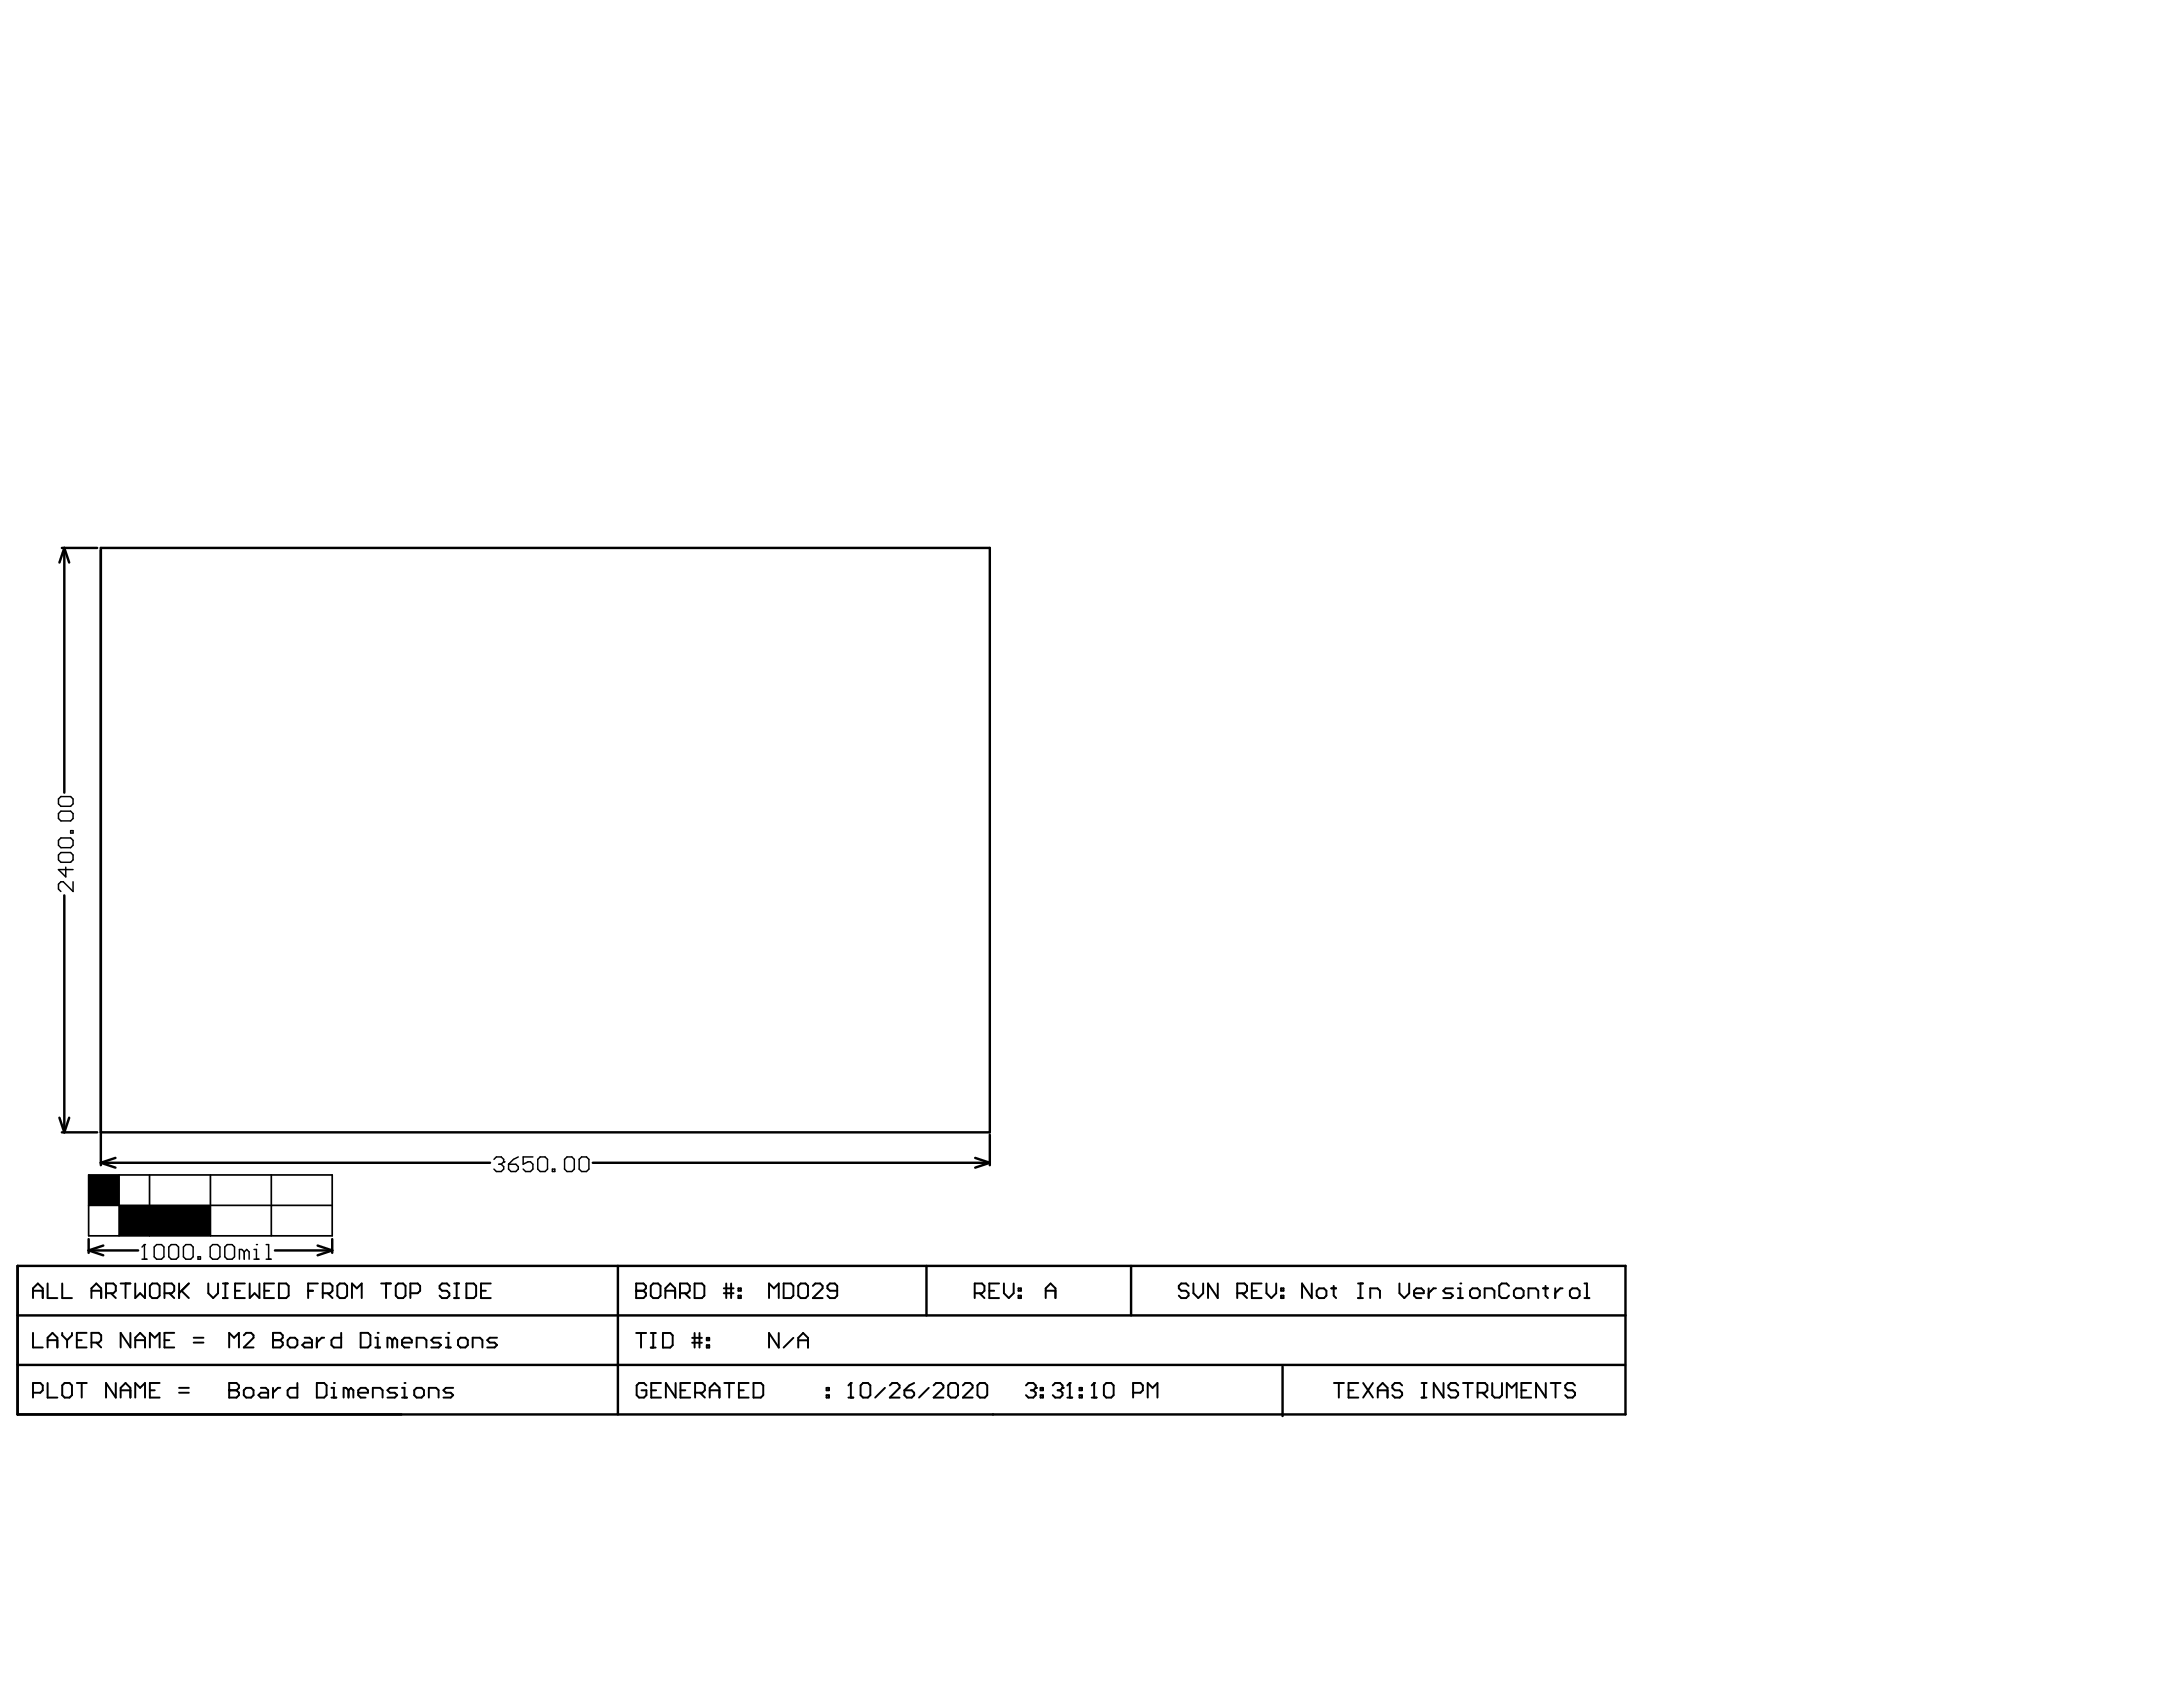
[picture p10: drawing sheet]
<svg xmlns="http://www.w3.org/2000/svg" width="279mm" height="216mm" viewBox="0 0 279 216" stroke-linecap="round" stroke-linejoin="round" font-family="sans-serif">
<g fill="none" stroke="#000" stroke-width=".31">
<path d="M7.9 70.1h4.5M8.2 70.1l.7 1.9M8.2 70.1l-.6 1.9M8.2 70.1v31.3M8.2 114.6v30.3M7.6 143l.6 1.9M7.9 144.9h4.5M8.9 143l-.7 1.9M11.3 158.6v1.7M12.9 144.9h113.8v-74.8h-113.8v79M12.9 148.8l1.9 .6M12.9 148.8h49.8"/>
<path d="M13.2 159.4l-1.9 .6M14.8 148.2l-1.9 .6M40.6 159.4l1.9 .6M42.5 158.6v1.7M75.9 148.8h50.8M124.8 148.2l1.9 .6M126.7 145.2v3.9M126.7 148.8l-1.9 .6M2.2 162v19h205.8v-19h-205.7v19M2.2 174.7h205.8M2.2 168.3h205.8M11.3 160l1.9 .7"/>
<path d="M11.3 160h6.4M35.2 160h7.3M42.5 160l-1.9 .7M79.1 162v19M118.6 162v6.3M144.8 162v6.3M164.2 174.9v6.3"/>
</g>
<g fill="none" stroke="#000" stroke-width=".25">
<path d="M4.2 165.2h1.3M4.2 166.1v-1.2l.6-.6 .7 .6v1.2M4.2 170.6v1.8h1.3M4.2 178.2h1l.3-.3v-.6l-.3-.3h-1v1.9M6.1 164.3v1.8h1.2M6.1 172.4v-1.2l.6-.6 .6 .6v1.2M6.1 177v1.9h1.2M6.1 171.5h1.2M8 177.3l.3-.3h.6l.3 .3v1.3l-.3 .3h-.6l-.3-.3zM8 164.3v1.8h1.2M8 170.6v.3l.6 .6M8.6 171.5v.9"/>
<path d="M9.2 170.6v.3l-.6 .6M9.8 177h1.3M9.8 171.5h.7M10.5 177v1.9M11.1 170.6h-1.3v1.8h1.3M11.7 165.2h1.2M11.7 171.8h.9l.3-.3v-.6l-.3-.3h-.9v1.8M11.7 166.1v-1.2l.6-.6 .6 .6v1.2M12.3 171.8l.6 .6M13.6 165.5h.9l.3-.3v-.6l-.3-.3h-.9v1.8M14.2 165.5l.6 .6M14.8 177v1.9l-1.2-1.9v1.9"/>
<path d="M15.4 178.9v-1.3l.7-.6 .6 .6v1.3M15.4 177.9h1.3M15.4 164.3h1.3M16.1 164.3v1.8M16.7 170.6v1.8l-1.3-1.8v1.8M17.3 164.3v1.8l.6-.6 .7 .6v-1.8M17.3 172.4v-1.2l.6-.6 .7 .6v1.2M17.3 178.9v-1.9l.6 .6 .7-.6v1.9M17.3 171.5h1.3M19.2 177.9h.6M19.2 164.6l.3-.3h.6l.3 .3v1.2l-.3 .3h-.6l-.3-.3zM19.2 172.4v-1.8l.6 .6 .6-.6v1.8"/>
<path d="M20.4 177h-1.2v1.9h1.2M21.1 165.5h.9l.3-.3v-.6l-.3-.3h-.9v1.8M21.1 171.5h.6M21.7 165.5l.6 .6M22.3 170.6h-1.2v1.8h1.2M22.9 178.2h1.3M22.9 177.6h1.3M22.9 164.3v1.8M23.2 165.2l1 .9M24.2 164.3l-1.3 1.2M24.8 171.8h1.2M24.8 171.2h1.2"/>
<path d="M26.7 164.3v1.2l.6 .6 .6-.6v-1.2M28.5 166.1h.7M28.5 164.3h.7M28.8 164.3v1.8M29.3 177.9h.1M29.3 177h1l.3 .3v.3l-.3 .3 .3 .3v.4l-.3 .3h-1zM29.3 177.9h1M29.3 172.4v-1.8l.7 .6 .6-.6v1.8M30.1 165.2h.6M31.2 177.9l.3-.3h.6l.3 .3v.7l-.3 .3h-.6l-.3-.3zM31.2 170.9l.3-.3h.6l.3 .3v.3l-1.2 1.2h1.2M31.3 164.3h-1.2v1.8h1.2"/>
<path d="M32 164.3v1.8l.6-.6 .6 .6v-1.8M33.4 177.6h.6l.3 .3v1h-.9l-.3-.3 .3-.4h.9M33.8 165.2h.7M34.9 171.5h.1M34.9 170.6h1l.3 .3v.3l-.3 .3 .3 .3v.3l-.3 .3h-1zM34.9 171.5h1M34.9 177.6v1.3M35.1 164.3h-1.3v1.8h1.3M35.7 164.3h.9l.3 .3v1.2l-.3 .3h-.9zM35.9 177.6h-.3l-.7 .6M36.8 171.5l.3-.3h.6l.4 .3v.6l-.4 .3h-.6l-.3-.3zM38.1 177v1.9h-1l-.3-.3v-.7l.3-.3h1"/>
<path d="M39 171.2h.6l.3 .3v.9h-.9l-.3-.3 .3-.3h.9M39.4 165.2h.7M40.6 177h.9l.3 .3v1.3l-.3 .3h-.9zM40.6 171.2v1.2M40.7 164.3h-1.3v1.8M41.3 165.5h.9l.4-.3v-.6l-.4-.3h-.9v1.8M41.5 171.2h-.3l-.6 .6M41.9 165.5l.7 .6M42.4 178.9h.6M42.4 177.6h.3v1.3M42.7 177h.1M43.2 164.6l.3-.3h.6l.3 .3v1.2l-.3 .3h-.6l-.3-.3z"/>
<path d="M43.7 170.6v1.8h-1l-.3-.3v-.6l.3-.3h1M44.6 177.9l-.3-.3h-.3v1.3M44.6 177.9v1M44.6 177.9l.3-.3 .3 .3v1M45 166.1v-1.8l.7 .6 .6-.6v1.8M45.8 178.2h1.3v-.3l-.3-.3h-.6l-.4 .3v.7l.4 .3h.6M46.2 170.6h.9l.3 .3v1.2l-.3 .3h-.9zM47.7 178.9v-1.3h1l.3 .3v1M48 172.4h.7M48 171.2h.3v1.2M48.3 170.6h.1M48.8 164.3h1.2"/>
<path d="M49.4 164.3v1.8M50.2 171.5l-.3-.3h-.3v1.2M50.2 171.5v.9M50.2 171.5l.3-.3 .3 .3v.9M50.7 164.6l.3-.3h.6l.3 .3v1.2l-.3 .3h-.6l-.3-.3zM50.8 177.6h-.9l-.3 .3 .3 .3h.6l.3 .4-.3 .3h-.9M51.5 178.9h.6M51.5 177.6h.3v1.3M51.5 171.8h1.2v-.3l-.3-.3h-.6l-.3 .3v.6l.3 .3h.6M51.8 177h.1M52.5 165.5h1l.3-.3v-.6l-.3-.3h-1v1.8M53 177.9l.3-.3h.7l.3 .3v.7l-.3 .3h-.7l-.3-.3z"/>
<path d="M53.3 172.4v-1.2h1l.3 .3v.9M54.9 178.9v-1.3h.9l.3 .3v1M56.4 171.2h-.9l-.3 .3 .3 .3h.6l.3 .3-.3 .3h-.9M57.1 172.4h.6M57.1 171.2h.3v1.2M57.4 170.6h.1M57.5 164.6l-.3-.3h-.6l-.3 .3v.3l.3 .3h.6l.3 .3v.3l-.3 .3h-.6l-.3-.3M58 177.6h-.9l-.3 .3 .3 .3h.6l.3 .4-.3 .3h-.9M58.1 166.1h.7M58.1 164.3h.7M58.4 164.3v1.8M58.6 171.5l.3-.3h.7l.3 .3v.6l-.3 .3h-.7l-.3-.3z"/>
<path d="M59.7 164.3h.9l.3 .3v1.2l-.3 .3h-.9zM60.5 172.4v-1.2h.9l.3 .3v.9M61.6 165.2h.6M62.8 164.3h-1.2v1.8h1.2M63.6 171.2h-.9l-.3 .3 .3 .3h.6l.3 .3-.3 .3h-.9M81.4 165.2h.1M81.4 165.2h1M81.4 164.3h1l.3 .3v.3l-.3 .3 .3 .3v.3l-.3 .3h-1zM81.4 170.6h1.3M82 170.6v1.9M82.7 177.3l-.3-.3h-.6l-.3 .3v1.3l.3 .3h.6l.3-.3v-.7h-.6M83.3 164.6l.3-.3h.6l.3 .3v1.2l-.3 .3h-.6l-.3-.3z"/>
<path d="M83.3 170.6h.6M83.3 172.5h.6M83.4 177.9h.6M83.6 170.6v1.9M84.6 177h-1.2v1.9h1.2M84.9 170.6h.9l.3 .3v1.3l-.3 .3h-.9zM85.2 165.2h1.2M85.2 166.1v-1.2l.6-.6 .6 .6v1.2M86.5 177v1.9l-1.3-1.9v1.9M87 165.5h1l.3-.3v-.6l-.3-.3h-1v1.8M87.1 177.9h.6M87.7 165.5l.6 .6"/>
<path d="M88.3 177h-1.2v1.9h1.2M88.6 171.8h1.2M88.6 171.2h1.2M88.9 164.3h.9l.3 .3v1.2l-.3 .3h-.9zM88.9 170.6v1.9M89 178.2h.9l.3-.3v-.6l-.3-.3h-.9v1.9M89.5 170.6v1.9M89.6 178.2l.6 .7M90.5 171.2h.3v.3h-.3zM90.5 172.2h.3v.3h-.3zM90.8 177.9h1.3M90.8 178.9v-1.3l.7-.6 .6 .6v1.3"/>
<path d="M92.6 165.5h1.3M92.6 164.9h1.3M92.7 177h1.2M93 164.3v1.8M93.3 177v1.9M93.6 164.3v1.8M94.5 164.9h.3v.3h-.3zM94.5 165.8h.3v.3h-.3zM94.6 177.9h.6M95.8 177h-1.2v1.9h1.2M96.4 177h1l.3 .3v1.3l-.3 .3h-1zM98.4 166.1v-1.8l.7 .6 .6-.6v1.8"/>
<path d="M99.7 170.6v1.9l-1.3-1.9v1.9M100.3 164.3h.9l.3 .3v1.2l-.3 .3h-.9zM101.5 171.2l-1.2 1.3M102.2 164.6l.3-.3h.6l.3 .3v1.2l-.3 .3h-.6l-.3-.3zM102.2 172.5v-1.3l.6-.6 .6 .6v1.3M102.2 171.5h1.2M104 164.6l.3-.3h.7l.3 .3v.3l-1.3 1.2h1.3M105.8 178.6h.3v.3h-.3zM105.8 177.6h.3v.3h-.3zM107.2 165.2h-1l-.3-.3v-.3l.3-.3h.6l.4 .3v1.2l-.4 .3h-.6l-.3-.3M108.6 178.9h.6M108.9 177h.1"/>
<path d="M108.9 177v1.9M108.9 177l-.3 .3M110.1 177.3l.4-.3h.6l.3 .3v1.3l-.3 .3h-.6l-.4-.3zM113.3 177.6l-1.3 1.3M113.9 177.3l.3-.3h.6l.3 .3v.3l-1.2 1.3h1.2M115.8 177.9h.9l.3 .3v.4l-.3 .3h-.6l-.3-.3zM117 177l-.6 .3-.6 .6M118.9 177.6l-1.3 1.3M119.5 177.3l.3-.3h.6l.3 .3v.3l-1.2 1.3h1.2M121.4 177.3l.3-.3h.6l.3 .3v1.3l-.3 .3h-.6l-.3-.3zM123.2 177.3l.3-.3h.7l.3 .3v.3l-1.3 1.3h1.3M124.8 165.5h.9l.3-.3v-.6l-.3-.3h-.9v1.8"/>
<path d="M125.1 177.3l.3-.3h.6l.4 .3v1.3l-.4 .3h-.6l-.3-.3zM125.4 165.5l.6 .6M126.6 165.2h.6M127.9 164.3h-1.3v1.8h1.3M128.5 164.3v1.2l.6 .6 .6-.6v-1.2M130.4 164.9h.3v.3h-.3zM130.4 165.8h.3v.3h-.3zM131.3 177.3l.3-.3h.6l.4 .3v.3M131.9 177.9h.3M132.2 177.9l.4 .3v.4l-.4 .3h-.6l-.3-.3M132.6 177.6h.1M132.6 177.6l-.4 .3"/>
<path d="M133.2 178.6h.3v.3h-.3zM133.2 177.6h.3v.3h-.3zM133.8 166.1v-1.2l.7-.6 .6 .6v1.2M133.8 165.2h1.3M134.7 177.3l.4-.3h.6l.3 .3v.3M135.4 177.9h.3M135.7 177.9l.3 .3v.4l-.3 .3h-.6l-.4-.3M136 177.6h.1M136 177.6l-.3 .3M136.6 178.9h.6M136.9 177h.1M136.9 177v1.9"/>
<path d="M136.9 177l-.3 .3M138.2 178.6h.3v.3h-.3zM138.2 177.6h.3v.3h-.3zM139.7 178.9h.7M140 177h.1M140 177v1.9M140 177l-.3 .3M141.3 177.3l.3-.3h.6l.3 .3v1.3l-.3 .3h-.6l-.3-.3zM145 178.2h1l.3-.3v-.6l-.3-.3h-1v1.9M146.9 178.9v-1.9l.6 .6 .6-.6v1.9M152.1 164.6l-.3-.3h-.6l-.3 .3v.3l.3 .3h.6l.3 .3v.3l-.3 .3h-.6l-.3-.3M152.7 164.3v1.2l.7 .6 .6-.6v-1.2"/>
<path d="M155.9 164.3v1.8l-1.3-1.8v1.8M158.4 165.5h.9l.3-.3v-.6l-.3-.3h-.9v1.8M159 165.5l.6 .6M160.2 165.2h.6M161.5 164.3h-1.3v1.8h1.3M162.1 164.3v1.2l.6 .6 .6-.6v-1.2M164 164.9h.3v.3h-.3zM164 165.8h.3v.3h-.3zM167.9 164.3v1.8l-1.3-1.8v1.8M168.5 165.2l.3-.3h.7l.3 .3v.6l-.3 .3h-.7l-.3-.3zM170.4 164.9h.6M170.7 164.6v1.2l.3 .3"/>
<path d="M170.7 177h1.3M171.4 177v1.9M172.6 177.9h.6M173.8 166.1h.6M173.8 164.3h.6M173.8 177h-1.2v1.9h1.2M174.1 164.3v1.8M174.5 177l1.2 1.9M175.4 166.1v-1.2h.9l.3 .3v.9M175.7 177l-1.2 1.9M176.3 177.9h1.3M176.3 178.9v-1.3l.7-.6 .6 .6v1.3"/>
<path d="M179.1 164.3v1.2l.6 .6 .7-.6v-1.2M179.5 177.3l-.4-.3h-.6l-.3 .3v.3l.3 .3h.6l.4 .3v.4l-.4 .3h-.6l-.3-.3M181 165.5h1.2v-.3l-.3-.3h-.6l-.3 .3v.6l.3 .3h.6M181.9 177h.7M181.9 178.9h.7M182.3 177v1.9M182.9 164.9v1.2M183.8 164.9h-.3l-.6 .6M184.8 177v1.9l-1.3-1.9v1.9M186 164.9h-1l-.3 .3 .3 .3h.7l.3 .3-.3 .3h-1M186.6 166.1h.6M186.6 164.9h.3v1.2"/>
<path d="M186.6 177.3l-.3-.3h-.6l-.3 .3v.3l.3 .3h.6l.3 .3v.4l-.3 .3h-.6l-.3-.3M186.9 164.3h.1M187.2 177h1.3M187.9 177v1.9M188.5 164.9h.6l.3 .3v.6l-.3 .3h-.6l-.3-.3v-.6zM189.1 178.2h1l.3-.3v-.6l-.3-.3h-1v1.9M189.7 178.2l.7 .7M190 166.1v-1.2h1l.3 .3v.9M191 177v1.6l.3 .3h.6l.3-.3v-1.6M192.9 178.9v-1.9l.6 .6 .6-.6v1.9M193.1 164.6l-.3-.3h-.6l-.3 .3v1.2l.3 .3h.6l.3-.3M193.8 165.2l.3-.3h.6l.3 .3v.6l-.3 .3h-.6l-.3-.3z"/>
<path d="M194.7 177.9h.6M195.6 166.1v-1.2h1l.3 .3v.9M196 177h-1.3v1.9h1.3M197.5 164.9h.6M197.8 164.6v1.2l.3 .3M197.8 177v1.9l-1.2-1.9v1.9M198.5 177h1.2M199.1 164.9v1.2M199.1 177v1.9M200 164.9h-.3l-.6 .6M200.9 165.2l.3-.3h.7l.3 .3v.6l-.3 .3h-.7l-.3-.3zM201.6 177.3l-.3-.3h-.7l-.3 .3v.3l.3 .3h.7l.3 .3v.4l-.3 .3h-.7l-.3-.3"/>
<path d="M202.8 166.1h.6M202.8 164.3h.3v1.8"/>
</g>
<path d="M11.3 150.4h31.2v7.8h-31.2zM11.3 154.3h31.2M15.2 150.4v7.8M19.1 150.4v7.8M26.9 150.4v7.8M34.7 150.4v7.8" fill="none" stroke="#000" stroke-width=".22"/>
<g fill="#000">
<path d="M11.3 150.4h3.9v3.9h-3.9z" fill-rule="evenodd"/>
<path d="M15.2 154.3h11.7v3.9h-11.7z" fill-rule="evenodd"/>
</g>
<g fill="none" stroke="#000" stroke-width=".19">
<path d="M7.5 102.3l.3-.4h1.2l.4 .4v.6l-.4 .3h-1.2l-.3-.3zM7.5 104.1l.3-.3h1.2l.4 .3v.6l-.4 .4h-1.2l-.3-.4zM7.5 107.6l.3-.4h1.2l.4 .4v.6l-.4 .3h-1.2l-.3-.3zM7.5 109.4l.3-.3h1.2l.4 .3v.6l-.4 .4h-1.2l-.3-.4zM8.4 111v1.2l-.9-.9h1.9M9 106.3h.4v.3h-.4zM9.4 112.8v1.3l-1.3-1.3h-.3l-.3 .4v.6l.3 .3M18.5 159.3h.1M18.5 159.3v1.9M18.5 159.3l-.3 .3M19.7 159.6l.3-.3h.7l.3 .3v1.2l-.3 .4h-.7l-.3-.4zM21.6 159.6l.3-.3h.6l.4 .3v1.2l-.4 .4h-.6l-.3-.4z"/>
<path d="M23.5 159.6l.3-.3h.6l.3 .3v1.2l-.3 .4h-.6l-.3-.4zM27.2 159.3h.6l.3 .3v1.2l-.3 .4h-.6l-.3-.4v-1.2zM29.1 159.3h.6l.3 .3v1.2l-.3 .4h-.6l-.3-.4v-1.2zM32.5 159.9h.3v1.3M32.8 159.3h.1M34.1 159.3h.3v1.9M63.2 148.4l.3-.3h.7l.3 .3v.3M63.8 149h.4M64.2 149l.3 .3v.3l-.3 .3h-.7l-.3-.3M64.5 148.7h.1M64.5 148.7l-.3 .3M65.1 149h.9l.3 .3v.3l-.3 .3h-.6l-.3-.3z"/>
<path d="M66.3 148.1l-.6 .3-.6 .6M68.2 148.1h-1.2v.9l.6-.3h.3l.3 .3v.6l-.3 .3h-.6l-.3-.3M68.8 148.4l.3-.3h.7l.3 .3v1.2l-.3 .3h-.7l-.3-.3zM70.7 149.6h.3v.3h-.3zM72.3 148.4l.3-.3h.6l.3 .3v1.2l-.3 .3h-.6l-.3-.3zM74.1 148.4l.3-.3h.7l.3 .3v1.2l-.3 .3h-.7l-.3-.3zM18.2 161.2h.6M25.3 160.8h.4v.4h-.4zM31.3 160.2l-.3-.3h-.4v1.3M31.3 160.2v1M31.3 160.2l.3-.3 .3 .3v1M32.5 161.2h.6"/>
<path d="M34.1 161.2h.6"/>
</g>
</svg>
